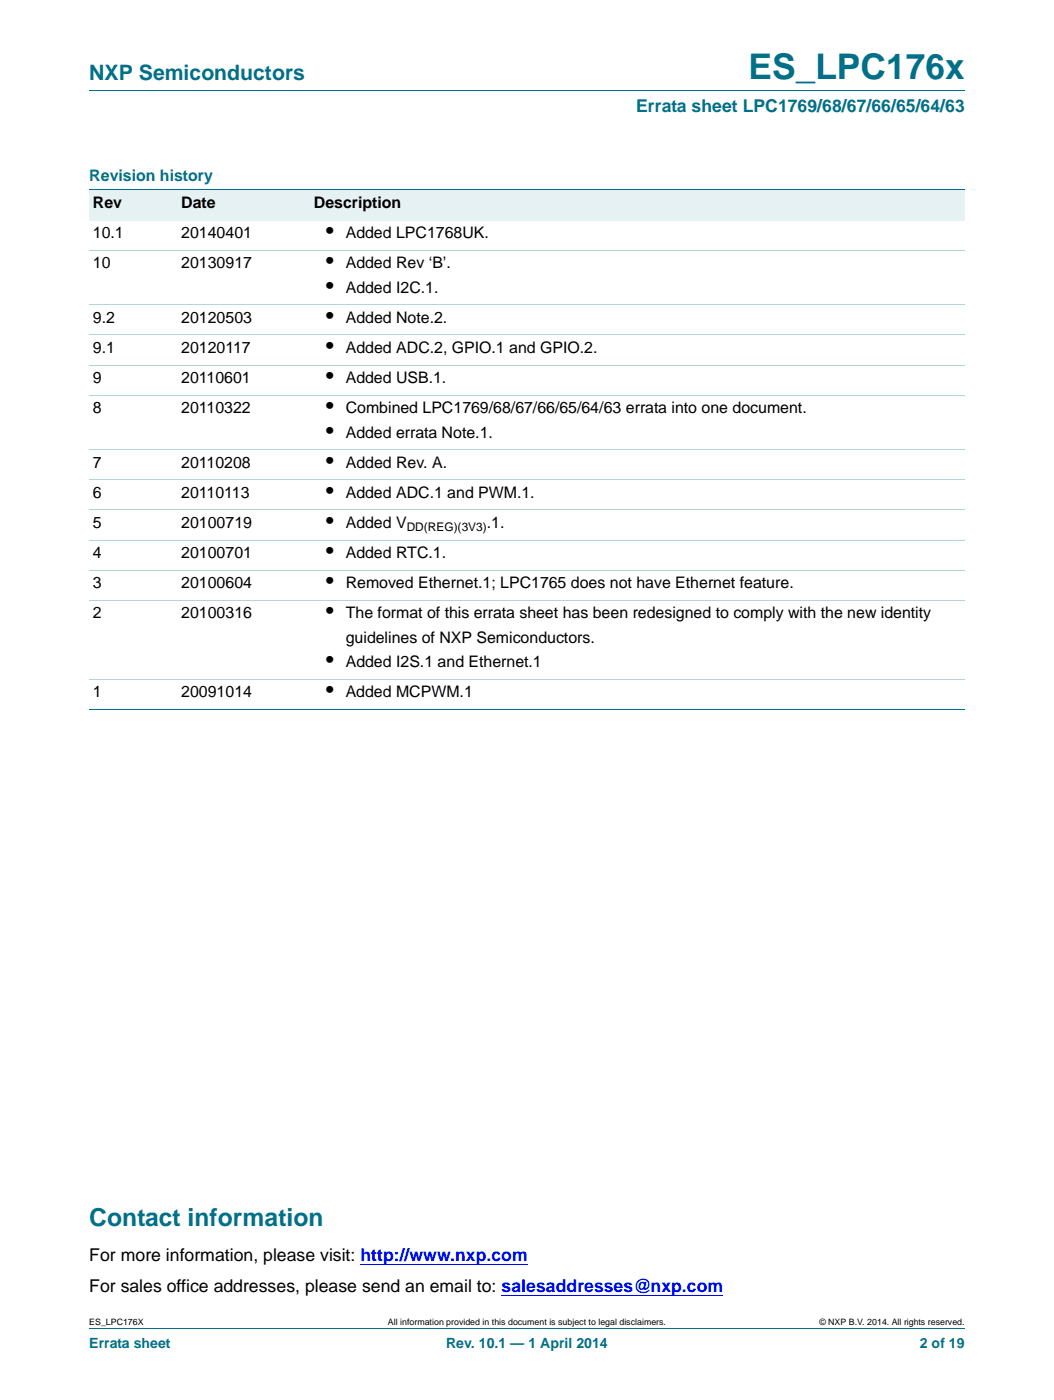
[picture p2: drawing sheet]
<svg xmlns="http://www.w3.org/2000/svg" width="210mm" height="279mm" viewBox="0 0 210 279" stroke-linecap="round" stroke-linejoin="round" font-family="sans-serif">
<defs><g id="words">
<text font-size="7" fill="#007088" x="149.3" y="15.8">ES_LPC176x</text>
<text font-size="4.9" fill="#007088" x="17.8" y="244.8">Contact information</text>
<text font-size="4.2" fill="#007088" x="17.8" y="16">NXP Semiconductors</text>
<g font-size="4.2">
<text x="65.1" y="47.4">•</text>
<text x="65.1" y="53.4">•</text>
<text x="65.1" y="58.4">•</text>
<text x="65.1" y="64.4">•</text>
<text x="65.1" y="70.4">•</text>
<text x="65.1" y="76.4">•</text>
<text x="65.1" y="82.4">•</text>
<text x="65.1" y="87.3">•</text>
<text x="65.1" y="93.3">•</text>
<text x="65.1" y="99.3">•</text>
<text x="65.1" y="105.3">•</text>
<text x="65.1" y="111.3">•</text>
<text x="65.1" y="117.3">•</text>
<text x="65.1" y="123.3">•</text>
<text x="65.1" y="133.2">•</text>
<text x="65.1" y="139.2">•</text>
</g>
<text font-size="3.5" fill="#007088" x="126.9" y="22.3">Errata sheet LPC1769/68/67/66/65/64/63</text>
<g font-size="3.5">
<text x="17.8" y="251.6">For more information, please visit: http://www.nxp.com</text>
<text x="17.8" y="257.8">For sales office addresses, please send an email to: salesaddresses@nxp.com</text>
</g>
<text font-size="3.2" fill="#007088" x="17.8" y="36.2">Revision history</text>
<g font-size="3.2">
<text x="18.5" y="41.4">Rev</text>
<text x="36.2" y="41.4">Date</text>
<text x="62.6" y="41.4">Description</text>
<text x="18.5" y="47.4">10.1</text>
<text x="36.2" y="47.4">20140401</text>
<text x="69" y="47.4">Added LPC1768UK.</text>
<text x="18.5" y="53.4">10</text>
<text x="36.2" y="53.4">20130917</text>
<text x="69" y="53.4">Added Rev ‘B’.</text>
<text x="69" y="58.4">Added I2C.1.</text>
<text x="18.5" y="64.4">9.2</text>
<text x="36.2" y="64.4">20120503</text>
<text x="69" y="64.4">Added Note.2.</text>
<text x="18.5" y="70.4">9.1</text>
<text x="36.2" y="70.4">20120117</text>
<text x="69" y="70.4">Added ADC.2, GPIO.1 and GPIO.2.</text>
<text x="18.5" y="76.4">9</text>
<text x="36.2" y="76.4">20110601</text>
<text x="69" y="76.4">Added USB.1.</text>
<text x="18.5" y="82.4">8</text>
<text x="36.2" y="82.4">20110322</text>
<text x="69" y="82.4">Combined LPC1769/68/67/66/65/64/63 errata into one document.</text>
<text x="69" y="87.3">Added errata Note.1.</text>
<text x="18.5" y="93.3">7</text>
<text x="36.2" y="93.3">20110208</text>
<text x="69" y="93.3">Added Rev. A.</text>
<text x="18.5" y="99.3">6</text>
<text x="36.2" y="99.3">20110113</text>
<text x="69" y="99.3">Added ADC.1 and PWM.1.</text>
<text x="18.5" y="105.3">5</text>
<text x="36.2" y="105.3">20100719</text>
<text x="69" y="105.3">Added V</text>
<text x="97.1" y="105.3">.1.</text>
<text x="18.5" y="111.3">4</text>
<text x="36.2" y="111.3">20100701</text>
<text x="69" y="111.3">Added RTC.1.</text>
<text x="18.5" y="117.3">3</text>
<text x="36.2" y="117.3">20100604</text>
<text x="69" y="117.3">Removed Ethernet.1; LPC1765 does not have Ethernet feature.</text>
<text x="18.5" y="123.3">2</text>
<text x="36.2" y="123.3">20100316</text>
<text x="69" y="123.3">The format of this errata sheet has been redesigned to comply with the new identity</text>
<text x="69" y="128.2">guidelines of NXP Semiconductors.</text>
<text x="69" y="133.2">Added I2S.1 and Ethernet.1</text>
<text x="18.5" y="139.2">1</text>
<text x="36.2" y="139.2">20091014</text>
<text x="69" y="139.2">Added MCPWM.1</text>
</g>
<g font-size="2.8" fill="#007088">
<text x="17.8" y="269.1">Errata sheet</text>
<text x="89" y="269.1">Rev. 10.1 — 1 April 2014</text>
<text x="183.5" y="269.1">2 of 19</text>
</g>
<text font-size="2.4" x="81.1" y="105.9">DD(REG)(3V3)</text>
<g font-size="1.8">
<text x="17.8" y="264.5">ES_LPC176X</text>
<text x="77.4" y="264.5">All information provided in this document is subject to legal disclaimers.</text>
<text x="163.4" y="264.5">© NXP B.V. 2014. All rights reserved.</text>
</g>
</g></defs>
<path d="M17.8 18.2h174.6M17.8 265.1h174.6" fill="none" stroke="#007088" stroke-width=".2"/>
<path d="M71.9 252.3h33.4M100.1 258.5h44.2" fill="none" stroke="#00f" stroke-width=".2"/>
<g fill="#e6f1f4">
<path d="M17.8 37.9h17.6v6h-17.6z"/>
<path d="M35.4 37.9h26.5v6h-26.5z"/>
<path d="M61.9 37.9h130.5v6h-130.5z"/>
</g>
<path d="M17.8 37.9h174.6M17.8 141.6h174.6" fill="none" stroke="#007088" stroke-width=".2"/>
<path d="M17.8 49.9h174.6M17.8 60.9h174.6M17.8 66.8h174.6M17.8 72.9h174.6M17.8 78.8h174.6M17.8 89.8h174.6M17.8 95.8h174.6M17.8 101.8h174.6M17.8 107.8h174.6M17.8 113.8h174.6M17.8 119.8h174.6M17.8 135.6h174.6" fill="none" stroke="#b3d4db" stroke-width=".2"/>
<use href="#words"/>
</svg>
